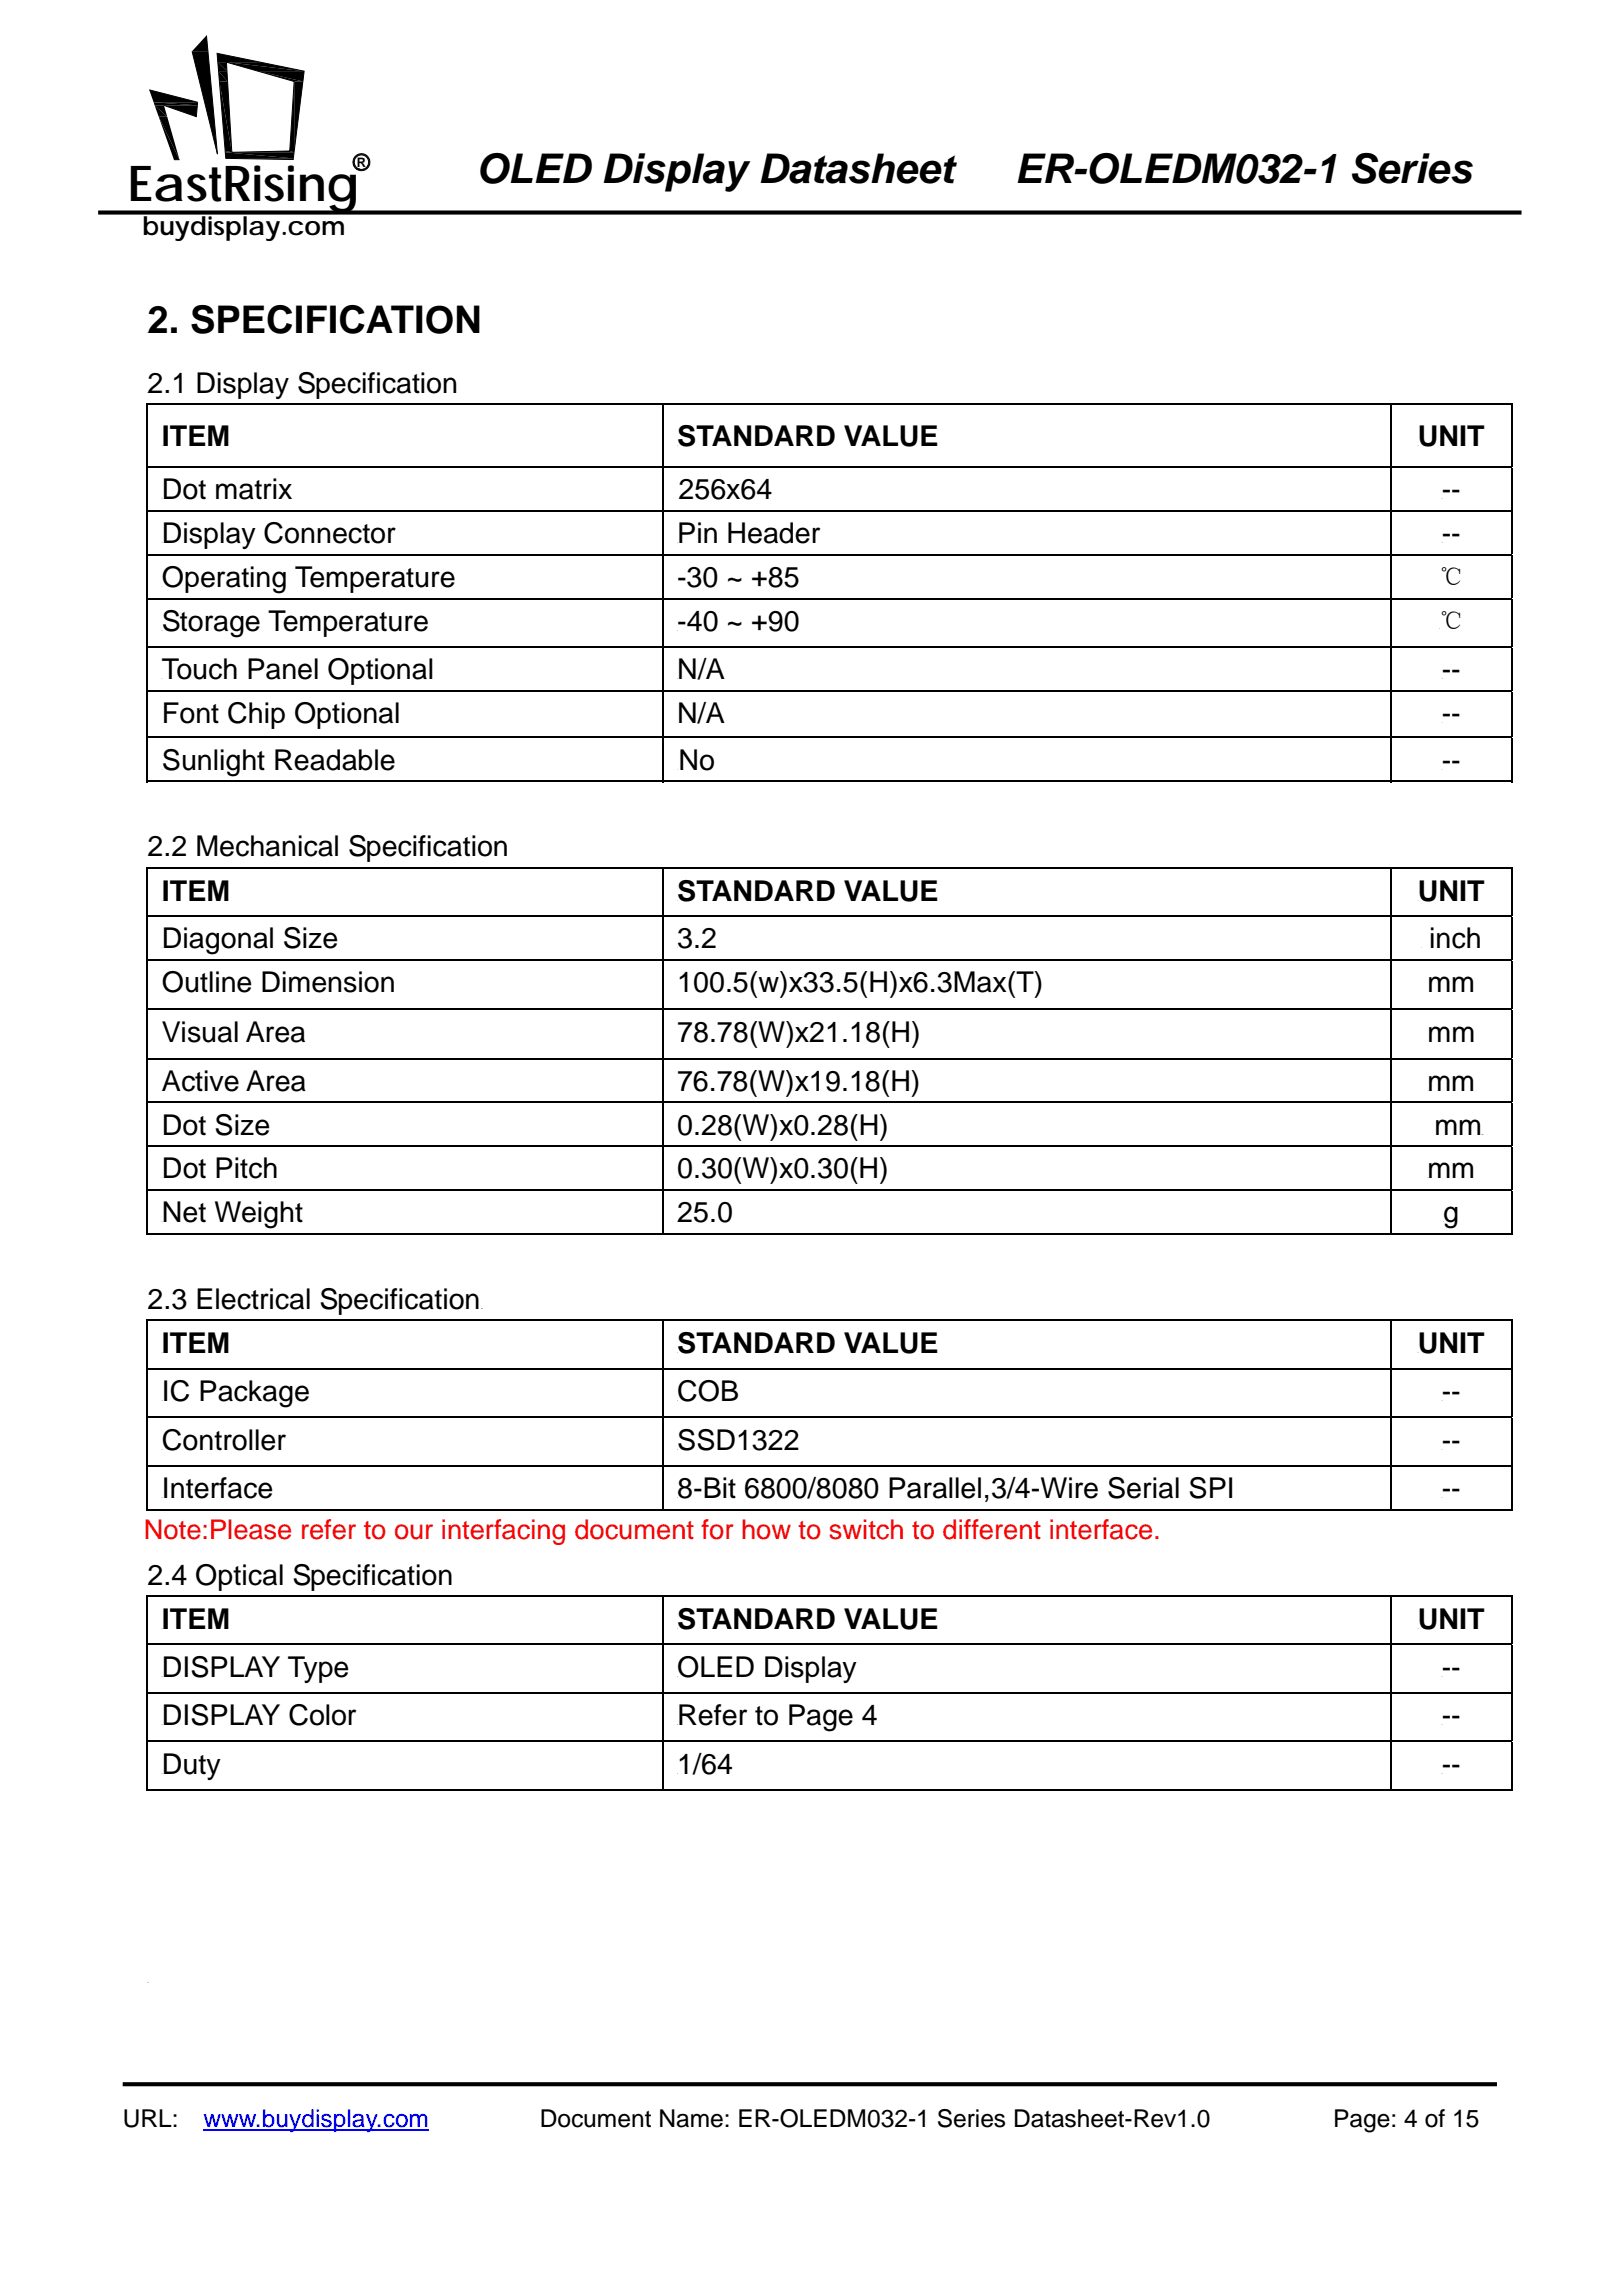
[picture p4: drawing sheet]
<svg xmlns="http://www.w3.org/2000/svg" width="210mm" height="297mm" viewBox="0 0 210 297" stroke-linecap="round" stroke-linejoin="round" font-family="sans-serif">
<defs><g id="words">
<text font-size="6.4" x="16.5" y="26">EastRising</text>
<g font-size="5.3">
<text x="61.6" y="23.6">OLED Display Datasheet</text>
<text x="131.3" y="23.6">ER-OLEDM032-1 Series</text>
</g>
<text font-size="4.9" x="19.1" y="43.1">2. SPECIFICATION</text>
<g font-size="3.7">
<text x="19.1" y="50.8">2.1 Display Specification</text>
<text x="21" y="57.7">ITEM</text>
<text x="87.6" y="57.7">STANDARD VALUE</text>
<text x="183.5" y="57.7">UNIT</text>
<text x="21" y="64.6">Dot matrix</text>
<text x="87.8" y="64.6">256x64</text>
<text x="186.5" y="64.6">--</text>
<text x="21" y="70.3">Display Connector</text>
<text x="87.6" y="70.3">Pin Header</text>
<text x="186.5" y="70.3">--</text>
<text x="21" y="75.9">Operating Temperature</text>
<text x="87.6" y="75.9">-30 ~ +85</text>
<text x="21" y="81.6">Storage Temperature</text>
<text x="87.6" y="81.6">-40 ~ +90</text>
<text x="21" y="87.9">Touch Panel Optional</text>
<text x="87.6" y="87.9">N/A</text>
<text x="186.5" y="87.9">--</text>
<text x="21" y="93.6">Font Chip Optional</text>
<text x="87.6" y="93.6">N/A</text>
<text x="186.5" y="93.6">--</text>
<text x="21" y="99.6">Sunlight Readable</text>
<text x="87.8" y="99.6">No</text>
<text x="186.5" y="99.6">--</text>
<text x="19.1" y="110.8">2.2 Mechanical Specification</text>
<text x="21" y="116.5">ITEM</text>
<text x="87.6" y="116.5">STANDARD VALUE</text>
<text x="183.5" y="116.5">UNIT</text>
<text x="21" y="122.7">Diagonal Size</text>
<text x="87.6" y="122.7">3.2</text>
<text x="184.9" y="122.7">inch</text>
<text x="21" y="128.4">Outline Dimension</text>
<text x="87.6" y="128.4">100.5(w)x33.5(H)x6.3Max(T)</text>
<text x="184.7" y="128.4">mm</text>
<text x="21" y="134.7">Visual Area</text>
<text x="87.6" y="134.7">78.78(W)x21.18(H)</text>
<text x="184.7" y="134.7">mm</text>
<text x="21" y="141.1">Active Area</text>
<text x="87.6" y="141.1">76.78(W)x19.18(H)</text>
<text x="184.7" y="141.1">mm</text>
<text x="21" y="146.8">Dot Size</text>
<text x="87.6" y="146.8">0.28(W)x0.28(H)</text>
<text x="185.6" y="146.8">mm</text>
<text x="21" y="152.5">Dot Pitch</text>
<text x="87.6" y="152.5">0.30(W)x0.30(H)</text>
<text x="184.7" y="152.5">mm</text>
<text x="21" y="158.2">Net Weight</text>
<text x="87.6" y="158.2">25.0</text>
<text x="186.7" y="158.2">g</text>
<text x="19.1" y="169.3">2.3 Electrical Specification</text>
<text x="21" y="175.1">ITEM</text>
<text x="87.6" y="175.1">STANDARD VALUE</text>
<text x="183.5" y="175.1">UNIT</text>
<text x="21" y="181.3">IC Package</text>
<text x="87.6" y="181.3">COB</text>
<text x="186.5" y="181.3">--</text>
<text x="21" y="187.5">Controller</text>
<text x="87.6" y="187.5">SSD1322</text>
<text x="186.5" y="187.5">--</text>
<text x="21" y="193.8">Interface</text>
<text x="87.6" y="193.8">8-Bit 6800/8080 Parallel,3/4-Wire Serial SPI</text>
<text x="186.5" y="193.8">--</text>
<text x="19.1" y="205">2.4 Optical Specification</text>
<text x="21" y="210.7">ITEM</text>
<text x="87.6" y="210.7">STANDARD VALUE</text>
<text x="183.5" y="210.7">UNIT</text>
<text x="21" y="216.9">DISPLAY Type</text>
<text x="87.6" y="216.9">OLED Display</text>
<text x="186.5" y="216.9">--</text>
<text x="21" y="223.2">DISPLAY Color</text>
<text x="87.6" y="223.2">Refer to Page 4</text>
<text x="186.5" y="223.2">--</text>
<text x="21" y="229.4">Duty</text>
<text x="87.6" y="229.4">1/64</text>
<text x="186.5" y="229.4">--</text>
</g>
<text font-size="3.5" fill="#f00" x="18.6" y="199.1">Note:Please refer to our interfacing document for how to switch to different interface.</text>
<text font-size="3.4" x="18.4" y="30.4">buydisplay.com</text>
<g font-size="3.2">
<text x="186.2" y="75.7">℃</text>
<text x="186.2" y="81.4">℃</text>
<text x="15.9" y="275.1">URL:</text>
<text x="69.8" y="275.1">Document Name: ER-OLEDM032-1 Series Datasheet-Rev1.0</text>
<text x="172.5" y="275.1">Page: 4 of 15</text>
</g>
<text font-size="3.2" fill="#00f" x="26.3" y="275.1">www.buydisplay.com</text>
<text font-size="1.7" x="46.2" y="21.6">R</text>
<g font-size=".4">
<text x="19.1" y="43.1">58B2140359B</text>
<text x="19.1" y="50.8">40B593764</text>
<text x="21" y="57.7">60B574</text>
<text x="87.6" y="57.7">61B584</text>
<text x="87.6" y="64.6">25 256</text>
<text x="87.6" y="70.3">67B419</text>
<text x="87.6" y="81.6">71B685</text>
<text x="186.2" y="81.4">72B698</text>
<text x="87.6" y="87.9">74B16890</text>
<text x="21" y="116.5">86B30</text>
<text x="21" y="141.1">92B86</text>
<text x="184.7" y="141.1">93B087</text>
<text x="87.6" y="152.5">10B974</text>
<text x="184.7" y="152.5">10B985</text>
<text x="21" y="158.2">102B96</text>
<text x="87.6" y="158.2">103B97</text>
<text x="186.7" y="158.2">104B98</text>
<text x="62.3" y="169.3">H</text>
<text x="21" y="175.1">106B3</text>
<text x="87.6" y="175.1">107B4</text>
<text x="21" y="181.3">109B637</text>
<text x="87.6" y="181.3">10B742</text>
<text x="21" y="187.5">12B0967</text>
<text x="87.6" y="187.5">13B072</text>
<text x="21" y="193.8">15B209</text>
<text x="87.6" y="193.8">16B309</text>
<text x="21" y="210.7">19B63</text>
<text x="87.6" y="210.7">120B74</text>
<text x="21" y="216.9">12B9653</text>
<text x="87.6" y="216.9">123B0754</text>
<text x="186.5" y="216.9">124B85</text>
<text x="21" y="223.2">128B56</text>
<text x="87.6" y="223.2">129B63</text>
<text x="186.5" y="223.2">130B2746</text>
<text x="21" y="229.4">134B2859</text>
<text x="87.6" y="229.4">135B2960</text>
<text x="186.5" y="229.4">136B0</text>
<text x="19.1" y="256.6">459B137645</text>
</g>
<text font-size=".3" x="191.7" y="146.8">m</text>
</g></defs>
<path d="M26.3 275.6h29.2" fill="none" stroke="#00f" stroke-width=".23"/>
<path d="M12.7 27.5h184.1M15.9 269.6h177.8" fill="none" stroke="#000" stroke-width=".53"/>
<g fill="none" stroke="#000" stroke-width=".13">
<path d="M19.3 11.6l6.3 1.6-.2 1.9-4.2-1.5M26.7 4.6l1.4 15.3-3.3-13.3M28.1 6.9l11.2 2.3-1.4 11.4-8.7-.1zM29.3 8l8.8 2.5-.6 9-7.5 .2z"/>
<circle cx="46.8" cy="21" r="1.1"/>
<circle cx="46.8" cy="21" r=".94"/>
</g>
<g fill="#000">
<path d="M19.3 11.6l6.3 1.6h-5.7zM20 13.6l1.6 1.5h-1.1zM20 13.6h1.2l.4 1.5zM20.5 15.1l2.7 5.6h-.7zM20.5 15.1h1.1l1.6 5.6zM21.2 13.6h4.3l-.1 1.5zM24.8 6.6h2.1l1.2 13.3zM26.7 4.6l.2 2h-2.1zM28.1 6.9l5.6 1.1h-5.5zM28.2 8l1.2 1.2h-1.1zM28.2 8h1.1l.1 1.2zM28.3 9.2l1.1 1.3h-1z"/>
<path d="M28.3 9.2h1.1v1.3zM28.4 10.5l1.6 9h-.9zM28.4 10.5h1l.6 9zM29.1 19.5l.9 .2h-.9zM29.1 19.5h.9v.2zM29.1 19.7l8.9 .8h-8.8zM29.1 19.7h8.9v.8zM29.3 8l10 1.2h-5.9zM29.3 8h4.4l5.6 1.2zM33.4 9.2l5.8 1.3h-1.1zM33.4 9.2h5.9l-.1 1.3zM37.5 19.5h.6l-.1 .2z"/>
<path d="M38.1 10.5v9h-.6zM38.1 10.5h1.1l-1.1 9zM46.2 20l.2-.1 .9 .1zM46.4 19.9h.7l.2 .1zM46.4 19.9h.7zM22.5 20.7h.7zM45.7 21l.2 .3h-.2zM45.7 21h.1l.1 .3zM45.7 20.6h.2zM45.7 20.6l.1 .4h-.1zM45.7 20.6h.2l-.1 .4zM45.7 21.3h.2z"/>
<path d="M45.7 21.3l.4 .3h-.2zM45.7 21.3h.2l.2 .3zM45.9 20.3v.3h-.2zM45.9 20.3h.2l-.2 .3zM45.9 21.6l.2 .1zM45.9 20.3h.2zM45.9 21.7l.5 .2h-.3zM45.9 21.7h.2l.3 .2zM45.9 20.3l.2-.2v.2zM46.1 20.1h.3l-.3 .2zM46.1 21.9h.4zM46.1 20.1h.3z"/>
<path d="M46.1 20.1h.4zM46.1 21.9h.7zM46.2 20h.6zM46.2 21.9l.9 .1h-.7zM46.2 21.9h1.1l-.2 .1zM46.4 22h.7zM46.8 20l.6 .1zM47 20.1h.4zM46.8 21.9h.5zM47 21.9h.4zM47.1 20.1l.5 .2h-.2zM47.1 20.1h.3l.2 .2z"/>
<path d="M47.1 21.9h.3zM47.4 20.3h.2zM47.4 20.3l.4 .3h-.2zM47.4 20.3h.2l.2 .3zM47.4 21.6l.2 .1zM47.1 21.9l.3-.2v.2zM47.4 21.7h.2l-.2 .2zM47.6 20.6h.2zM47.6 21.3v.3h-.2zM47.6 21.3h.2l-.2 .3zM47.6 20.6l.3 .4h-.2zM47.6 20.6h.2l.1 .4z"/>
<path d="M47.6 21.3h.2zM47.7 21l.1 .3h-.2zM47.7 21h.2l-.1 .3z"/>
</g>
<path d="M19.9 13.4h5.7" fill="none" stroke="#000" stroke-width=".4"/>
<g fill="none" stroke="#000" stroke-width=".17">
<path d="M30 19.6h8M19 52.3h176.7M19 52.4v7.9M85.7 52.4v7.9M180 52.4v7.9M195.6 52.4v7.9M19 60.4h176.7M19 66.1h176.7M19 71.8h176.7M19 77.5h176.7M19 60.5v5.5M19 66.2v5.5"/>
<path d="M19 71.9v5.5M19 77.6v6.1M85.7 60.5v5.5M85.7 66.2v5.5M85.7 71.9v5.5M85.7 77.6v6.1M180 60.5v5.5M180 66.2v5.5M180 71.9v5.5M180 77.6v6.1M195.6 60.5v5.5M195.6 66.2v5.5"/>
<path d="M195.6 71.9v5.5M195.6 77.6v6.1M19 83.7h176.7M19 89.4h176.7M19 95.4h176.7M19 83.8v5.5M19 89.5v5.8M19 95.5v5.7M85.7 83.8v5.5M85.7 89.5v5.8M85.7 95.5v5.7M180 83.8v5.5"/>
<path d="M180 89.5v5.8M180 95.5v5.7M195.6 83.8v5.5M195.6 89.5v5.8M195.6 95.5v5.7M19 101.1h66.6M19 112.3h176.7M19 118.5h176.7M19 112.4v6M19 118.6v5.5M85.7 112.4v6M85.7 118.6v5.5"/>
<path d="M85.8 101.1h94.1M180 112.4v6M180 118.6v5.5M180 101.1h15.5M195.6 112.4v6M195.6 118.6v5.5M19 124.2h176.7M19 130.6h176.7M19 136.9h176.7M19 124.3v6.2M19 130.7v6.2M19 137v5.5"/>
<path d="M85.7 124.3v6.2M85.7 130.7v6.2M85.7 137v5.5M180 124.3v6.2M180 130.7v6.2M180 137v5.5M195.6 124.3v6.2M195.6 130.7v6.2M195.6 137v5.5M19 142.6h176.7M19 148.3h176.7M19 154h176.7"/>
<path d="M19 159.7h66.6M19 142.7v5.5M19 148.4v5.5M19 154.1v5.6M85.7 142.7v5.5M85.7 148.4v5.5M85.7 154.1v5.6M85.8 159.7h94.1M180 142.7v5.5M180 148.4v5.5M180 154.1v5.6M180 159.7h15.5"/>
<path d="M195.6 142.7v5.5M195.6 148.4v5.5M195.6 154.1v5.6M19 170.8h176.7M19 177.1h176.7M19 170.9v6.1M19 177.2v6.1M85.7 170.9v6.1M85.7 177.2v6.1M180 170.9v6.1M180 177.2v6.1M195.6 170.9v6.1"/>
<path d="M195.6 177.2v6.1M19 183.4h176.7M19 189.6h176.7M19 195.3h66.6M19 183.5v6M19 189.7v5.7M85.7 183.5v6M85.7 189.7v5.7M85.8 195.3h94.1M180 183.5v6M180 189.7v5.7M180 195.3h15.5"/>
<path d="M195.6 183.5v6M195.6 189.7v5.7M19 206.5h176.7M19 212.7h176.7M19 219h176.7M19 206.6v6.1M19 212.8v6.1M19 219.1v6.1M85.7 206.6v6.1M85.7 212.8v6.1M85.7 219.1v6.1M180 206.6v6.1"/>
<path d="M180 212.8v6.1M180 219.1v6.1M195.6 206.6v6.1M195.6 212.8v6.1M195.6 219.1v6.1M19 225.3h176.7M19 231.6h66.6M19 225.4v6.3M85.7 225.4v6.3M85.8 231.6h94.1M180 225.4v6.3M180 231.6h15.5"/>
<path d="M195.6 225.4v6.3"/>
</g>
<path d="M29.2 20.6h8.8" fill="none" stroke="#000" stroke-width=".15"/>
<path d="M19 52.2h.1v.2h-.1zM195.5 52.2h.2v.2h-.2zM19 112.2h.1v.2h-.1zM195.5 101h.2v.2h-.2zM195.5 112.2h.2v.2h-.2zM195.5 159.6h.2v.1h-.2zM19 170.8h.1v.1h-.1zM195.5 170.8h.2v.1h-.2zM195.5 195.2h.2v.2h-.2zM19 206.4h.1v.2h-.1zM195.5 206.4h.2v.2h-.2zM195.5 231.5h.2v.2h-.2z" fill="#000"/>
<use href="#words"/>
</svg>
